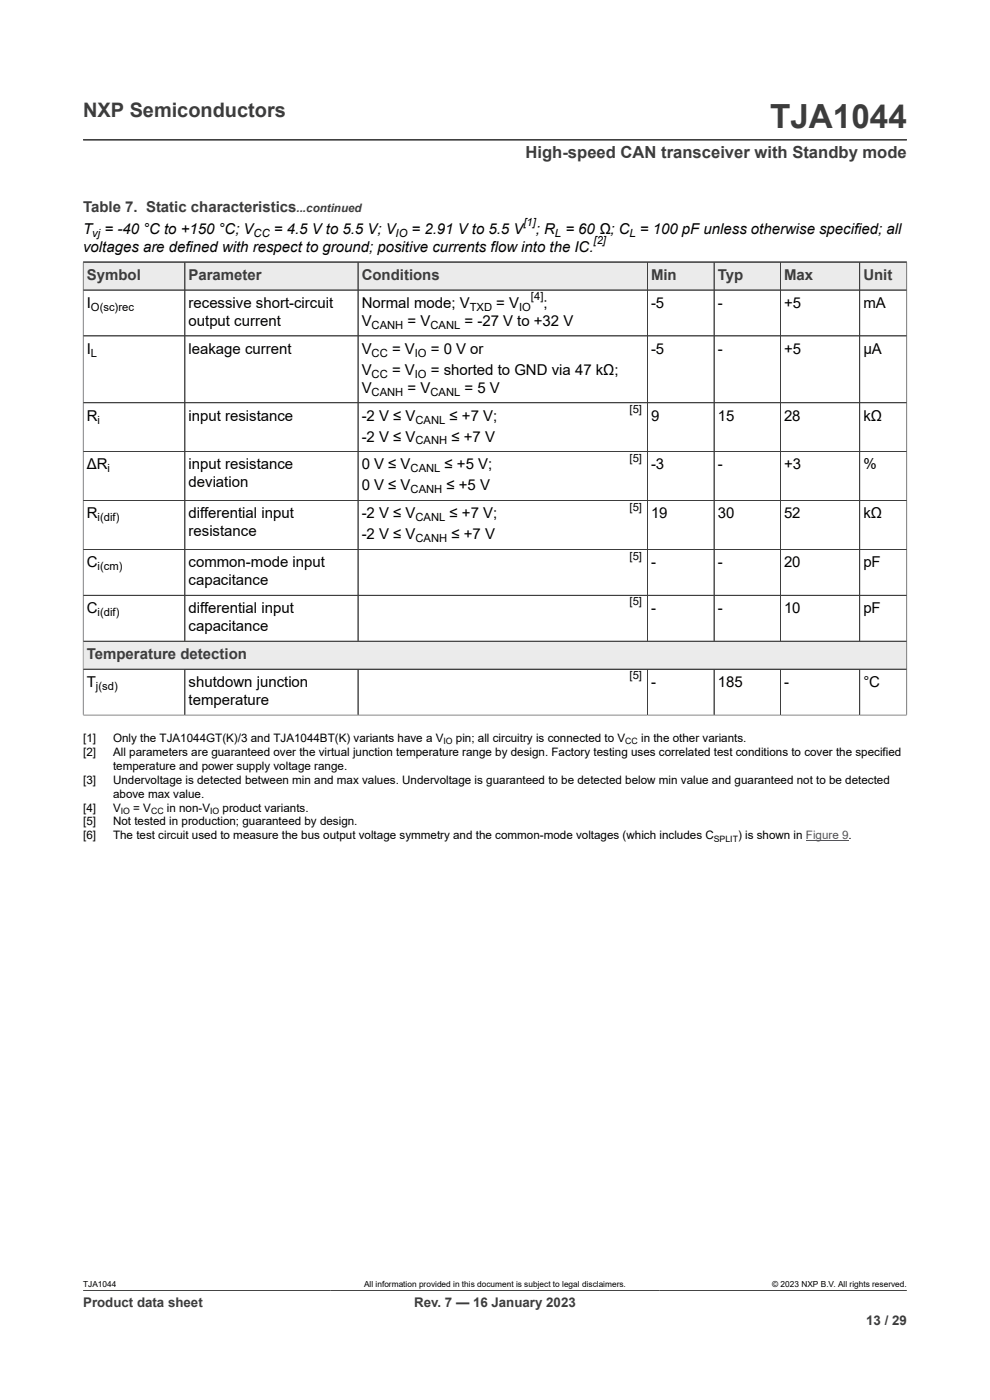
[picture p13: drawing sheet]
<svg xmlns="http://www.w3.org/2000/svg" width="210mm" height="297mm" viewBox="0 0 210 297" stroke-linecap="round" stroke-linejoin="round" font-family="sans-serif">
<defs><g id="words">
<text font-size="7.1" fill="#3c3c3c" x="163.3" y="27.2">TJA1044</text>
<text font-size="4.2" fill="#3c3c3c" x="17.6" y="24.8">NXP Semiconductors</text>
<text font-size="3.5" fill="#3c3c3c" x="111.5" y="33.5">High-speed CAN transceiver with Standby mode</text>
<g font-size="3.2" fill="#3c3c3c">
<text x="17.6" y="45.1">Table 7. Static characteristics</text>
<text x="18.4" y="59.4">Symbol</text>
<text x="40" y="59.4">Parameter</text>
<text x="76.7" y="59.4">Conditions</text>
<text x="138.1" y="59.4">Min</text>
<text x="152.2" y="59.4">Typ</text>
<text x="166.3" y="59.4">Max</text>
<text x="183.1" y="59.4">Unit</text>
<text x="18.4" y="139.8">Temperature detection</text>
</g>
<g font-size="3.2">
<text x="17.6" y="49.6">T</text>
<text x="17.6" y="53.4">voltages are defined with respect to ground; positive currents flow into the IC.</text>
<text x="22.2" y="49.6">= -40 °C to +150 °C; V</text>
<text x="58.1" y="49.6">= 4.5 V to 5.5 V; V</text>
<text x="87.3" y="49.6">= 2.91 V to 5.5 V</text>
<text x="113.7" y="49.6">; R = 60 Ω; C = 100 pF unless otherwise specified; all</text>
<text x="18.4" y="65.3">I</text>
<text x="40" y="65.3">recessive short-circuit</text>
<text x="76.7" y="65.3">Normal mode; V</text>
<text x="105.3" y="65.3">= V</text>
<text x="115.3" y="65.3">;</text>
<text x="138.1" y="65.3">-5</text>
<text x="152.2" y="65.3">-</text>
<text x="166.3" y="65.3">+5</text>
<text x="183.1" y="65.3">mA</text>
<text x="40" y="69.1">output current</text>
<text x="76.7" y="69.1">V</text>
<text x="86.5" y="69.1">= V</text>
<text x="98.5" y="69.1">= -27 V to +32 V</text>
<text x="18.4" y="75">I</text>
<text x="40" y="75">leakage current</text>
<text x="76.7" y="75">V</text>
<text x="83.2" y="75">= V</text>
<text x="91.4" y="75">= 0 V or</text>
<text x="138.1" y="75">-5</text>
<text x="152.2" y="75">-</text>
<text x="166.3" y="75">+5</text>
<text x="183.1" y="75">μA</text>
<text x="76.7" y="79.5">V</text>
<text x="76.7" y="83.3">V</text>
<text x="83.2" y="79.5">= V</text>
<text x="86.5" y="83.3">= V</text>
<text x="91.4" y="79.5">= shorted to GND via 47 kΩ;</text>
<text x="98.5" y="83.3">= 5 V</text>
<text x="18.4" y="89.2">R</text>
<text x="40" y="89.2">input resistance</text>
<text x="76.7" y="89.2">-2 V ≤ V</text>
<text x="95.4" y="89.2">≤ +7 V;</text>
<text x="138.1" y="89.2">9</text>
<text x="152.2" y="89.2">15</text>
<text x="166.3" y="89.2">28</text>
<text x="183.1" y="89.2">kΩ</text>
<text x="76.7" y="93.7">-2 V ≤ V</text>
<text x="95.8" y="93.7">≤ +7 V</text>
<text x="18.4" y="99.6">ΔR</text>
<text x="40" y="99.6">input resistance</text>
<text x="76.7" y="99.6">0 V ≤ V</text>
<text x="94.3" y="99.6">≤ +5 V;</text>
<text x="138.1" y="99.6">-3</text>
<text x="152.2" y="99.6">-</text>
<text x="166.3" y="99.6">+3</text>
<text x="183.1" y="99.6">%</text>
<text x="40" y="103.4">deviation</text>
<text x="76.7" y="104">0 V ≤ V</text>
<text x="94.7" y="104">≤ +5 V</text>
<text x="18.4" y="110">R</text>
<text x="40" y="110">differential input</text>
<text x="40" y="113.8">resistance</text>
<text x="76.7" y="110">-2 V ≤ V</text>
<text x="95.4" y="110">≤ +7 V;</text>
<text x="138.1" y="110">19</text>
<text x="152.2" y="110">30</text>
<text x="166.3" y="110">52</text>
<text x="183.1" y="110">kΩ</text>
<text x="76.7" y="114.4">-2 V ≤ V</text>
<text x="95.8" y="114.4">≤ +7 V</text>
<text x="18.4" y="120.3">C</text>
<text x="40" y="120.3">common-mode input</text>
<text x="40" y="124.2">capacitance</text>
<text x="138.1" y="120.3">-</text>
<text x="152.2" y="120.3">-</text>
<text x="166.3" y="120.3">20</text>
<text x="183.1" y="120.3">pF</text>
<text x="18.4" y="130.1">C</text>
<text x="40" y="130.1">differential input</text>
<text x="138.1" y="130.1">-</text>
<text x="152.2" y="130.1">-</text>
<text x="166.3" y="130.1">10</text>
<text x="183.1" y="130.1">pF</text>
<text x="40" y="133.9">capacitance</text>
<text x="18.4" y="145.7">T</text>
<text x="40" y="145.7">shutdown junction</text>
<text x="40" y="149.6">temperature</text>
<text x="138.1" y="145.7">-</text>
<text x="152.2" y="145.7">185</text>
<text x="166.3" y="145.7">-</text>
<text x="183.1" y="145.7">°C</text>
</g>
<g font-size="2.8" fill="#3c3c3c">
<text x="17.6" y="277.3">Product data sheet</text>
<text x="87.9" y="277.3">Rev. 7 — 16 January 2023</text>
<text x="183.7" y="281">13 / 29</text>
</g>
<text font-size="2.5" fill="#3c3c3c" x="62.9" y="45.1">...continued</text>
<g font-size="2.5">
<text x="17.6" y="157.3">[1]</text>
<text x="17.6" y="160.3">[2]</text>
<text x="24" y="157.3">Only the TJA1044GT(K)/3 and TJA1044BT(K) variants have a V</text>
<text x="24" y="160.3">All parameters are guaranteed over the virtual junction temperature range by design. Factory testing uses correlated test conditions to cover the specified</text>
<text x="96.7" y="157.3">pin; all circuitry is connected to V</text>
<text x="136" y="157.3">in the other variants.</text>
<text x="17.6" y="166.2">[3]</text>
<text x="24" y="163.3">temperature and power supply voltage range.</text>
<text x="24" y="166.2">Undervoltage is detected between min and max values. Undervoltage is guaranteed to be detected below min value and guaranteed not to be detected</text>
<text x="17.6" y="172.2">[4]</text>
<text x="24" y="169.2">above max value.</text>
<text x="24" y="172.2">V</text>
<text x="28.3" y="172.2">= V</text>
<text x="35.4" y="172.2">in non-V</text>
<text x="47.2" y="172.2">product variants.</text>
<text x="17.6" y="175.1">[5]</text>
<text x="17.6" y="178.1">[6]</text>
<text x="24" y="175.1">Not tested in production; guaranteed by design.</text>
<text x="24" y="178.1">The test circuit used to measure the bus output voltage symmetry and the common-mode voltages (which includes C</text>
<text x="156.6" y="178.1">) is shown in Figure 9.</text>
</g>
<g font-size="2.4">
<text x="111" y="47.9">[1]</text>
<text x="19.6" y="50.2">vj</text>
<text x="53.8" y="50.2">CC</text>
<text x="83.9" y="50.2">IO</text>
<text x="117.7" y="50.2">L</text>
<text x="125.9" y="51.7">[2]</text>
<text x="133.6" y="50.2">L</text>
<text x="19.3" y="65.9">O(sc)rec</text>
<text x="99.6" y="65.9">TXD</text>
<text x="110.1" y="65.9">IO</text>
<text x="112.6" y="63.7">[4]</text>
<text x="78.8" y="69.7">CANH</text>
<text x="91.3" y="69.7">CANL</text>
<text x="19.3" y="75.7">L</text>
<text x="78.8" y="75.7">CC</text>
<text x="88" y="75.7">IO</text>
<text x="78.8" y="80.1">CC</text>
<text x="78.8" y="83.9">CANH</text>
<text x="88" y="80.1">IO</text>
<text x="91.3" y="83.9">CANL</text>
<text x="20.7" y="89.8">i</text>
<text x="88.1" y="89.8">CANL</text>
<text x="133.5" y="87.6">[5]</text>
<text x="88.1" y="94.3">CANH</text>
<text x="22.8" y="100.2">i</text>
<text x="87.1" y="100.2">CANL</text>
<text x="133.5" y="98">[5]</text>
<text x="87.1" y="104.7">CANH</text>
<text x="20.7" y="110.6">i(dif)</text>
<text x="88.1" y="110.6">CANL</text>
<text x="133.5" y="108.3">[5]</text>
<text x="88.1" y="115">CANH</text>
<text x="133.5" y="118.7">[5]</text>
<text x="20.7" y="121">i(cm)</text>
<text x="20.7" y="130.7">i(dif)</text>
<text x="133.5" y="128.4">[5]</text>
<text x="20.4" y="146.4">j(sd)</text>
<text x="133.5" y="144.1">[5]</text>
</g>
<g font-size="1.9">
<text x="94.1" y="157.8">IO</text>
<text x="132.6" y="157.8">CC</text>
<text x="25.6" y="172.6">IO</text>
<text x="32" y="172.6">CC</text>
<text x="44.6" y="172.6">IO</text>
<text x="151.4" y="178.6">SPLIT</text>
</g>
<g font-size="1.8">
<text x="17.6" y="273.1">TJA1044</text>
<text x="77.2" y="273.1">All information provided in this document is subject to legal disclaimers.</text>
<text x="163.8" y="273.1">© 2023 NXP B.V. All rights reserved.</text>
</g>
</g></defs>
<path d="M17.6 29.7h174.8M17.6 55.6h174.8" fill="none" stroke="#3c3c3c" stroke-width=".21"/>
<path d="M17.7 55.7h21.4v5.8h-21.4z" fill="#ebebeb"/>
<path d="M17.6 55.6h21.6v5.9h-21.6z" fill="none" stroke="#3c3c3c" stroke-width=".21"/>
<path d="M39.3 55.7h36.6v5.8h-36.6z" fill="#ebebeb"/>
<path d="M39.2 55.6h36.7v5.9h-36.7z" fill="none" stroke="#3c3c3c" stroke-width=".21"/>
<path d="M76 55.7h56.4v5.8h-56.4z" fill="#ebebeb"/>
<path d="M132.4 55.6h-56.5v5.9h56.5" fill="none" stroke="#3c3c3c" stroke-width=".21"/>
<path d="M132.4 55.7h4.8v5.8h-4.8z" fill="#ebebeb"/>
<path d="M132.4 55.6h4.9v5.9h-4.9" fill="none" stroke="#3c3c3c" stroke-width=".21"/>
<path d="M137.4 55.7h14v5.8h-14z" fill="#ebebeb"/>
<path d="M137.3 55.6h14.2v5.9h-14.2z" fill="none" stroke="#3c3c3c" stroke-width=".21"/>
<path d="M151.5 55.7h14v5.8h-14z" fill="#ebebeb"/>
<path d="M151.5 55.6h14v5.9h-14z" fill="none" stroke="#3c3c3c" stroke-width=".21"/>
<path d="M165.6 55.7h16.7v5.8h-16.7z" fill="#ebebeb"/>
<path d="M165.5 55.6h16.9v5.9h-16.9z" fill="none" stroke="#3c3c3c" stroke-width=".21"/>
<path d="M182.4 55.7h9.9v5.8h-9.9z" fill="#ebebeb"/>
<g fill="none" stroke="#3c3c3c" stroke-width=".21">
<path d="M17.6 71.3h174.8M39.2 61.5v74.5M75.9 61.5v74.5M137.3 61.5v74.5M151.5 61.5v74.5M165.5 61.5v74.5M192.4 61.5h-174.8v80.5h174.8v-86.4h-10v80.4M17.6 85.4h174.8M17.6 95.8h174.8M192.4 106.2h-174.8M192.4 116.6h-174.8M17.6 126.3h174.8"/>
<path d="M17.6 136h174.8"/>
</g>
<path d="M17.7 136.1h174.6v5.8h-174.6z" fill="#ebebeb"/>
<g fill="none" stroke="#3c3c3c" stroke-width=".21">
<path d="M17.6 55.6h174.8M17.6 55.7v96.1M39.2 55.7v80.3M75.9 55.7v80.3M137.3 55.7v80.3M151.5 55.7v80.3M165.5 55.7v80.3M182.4 55.7v80.3M192.4 55.7v96.1M17.7 61.5h174.6M17.7 71.3h174.6M17.7 85.4h174.6"/>
<path d="M192.3 95.8h-174.6M17.7 106.2h174.6M17.7 116.6h174.6M17.7 126.3h174.6M17.7 136h174.6M17.6 151.7h174.8M17.6 142h174.8M39.2 142v9.7M75.9 142v9.7M137.3 142v9.7M151.5 142v9.7M165.5 142v9.7"/>
<path d="M182.4 142v9.7M17.6 273.8h174.8"/>
</g>
<path d="M171 178.3h9" fill="none" stroke="#00f" stroke-width=".21"/>
<use href="#words"/>
</svg>
